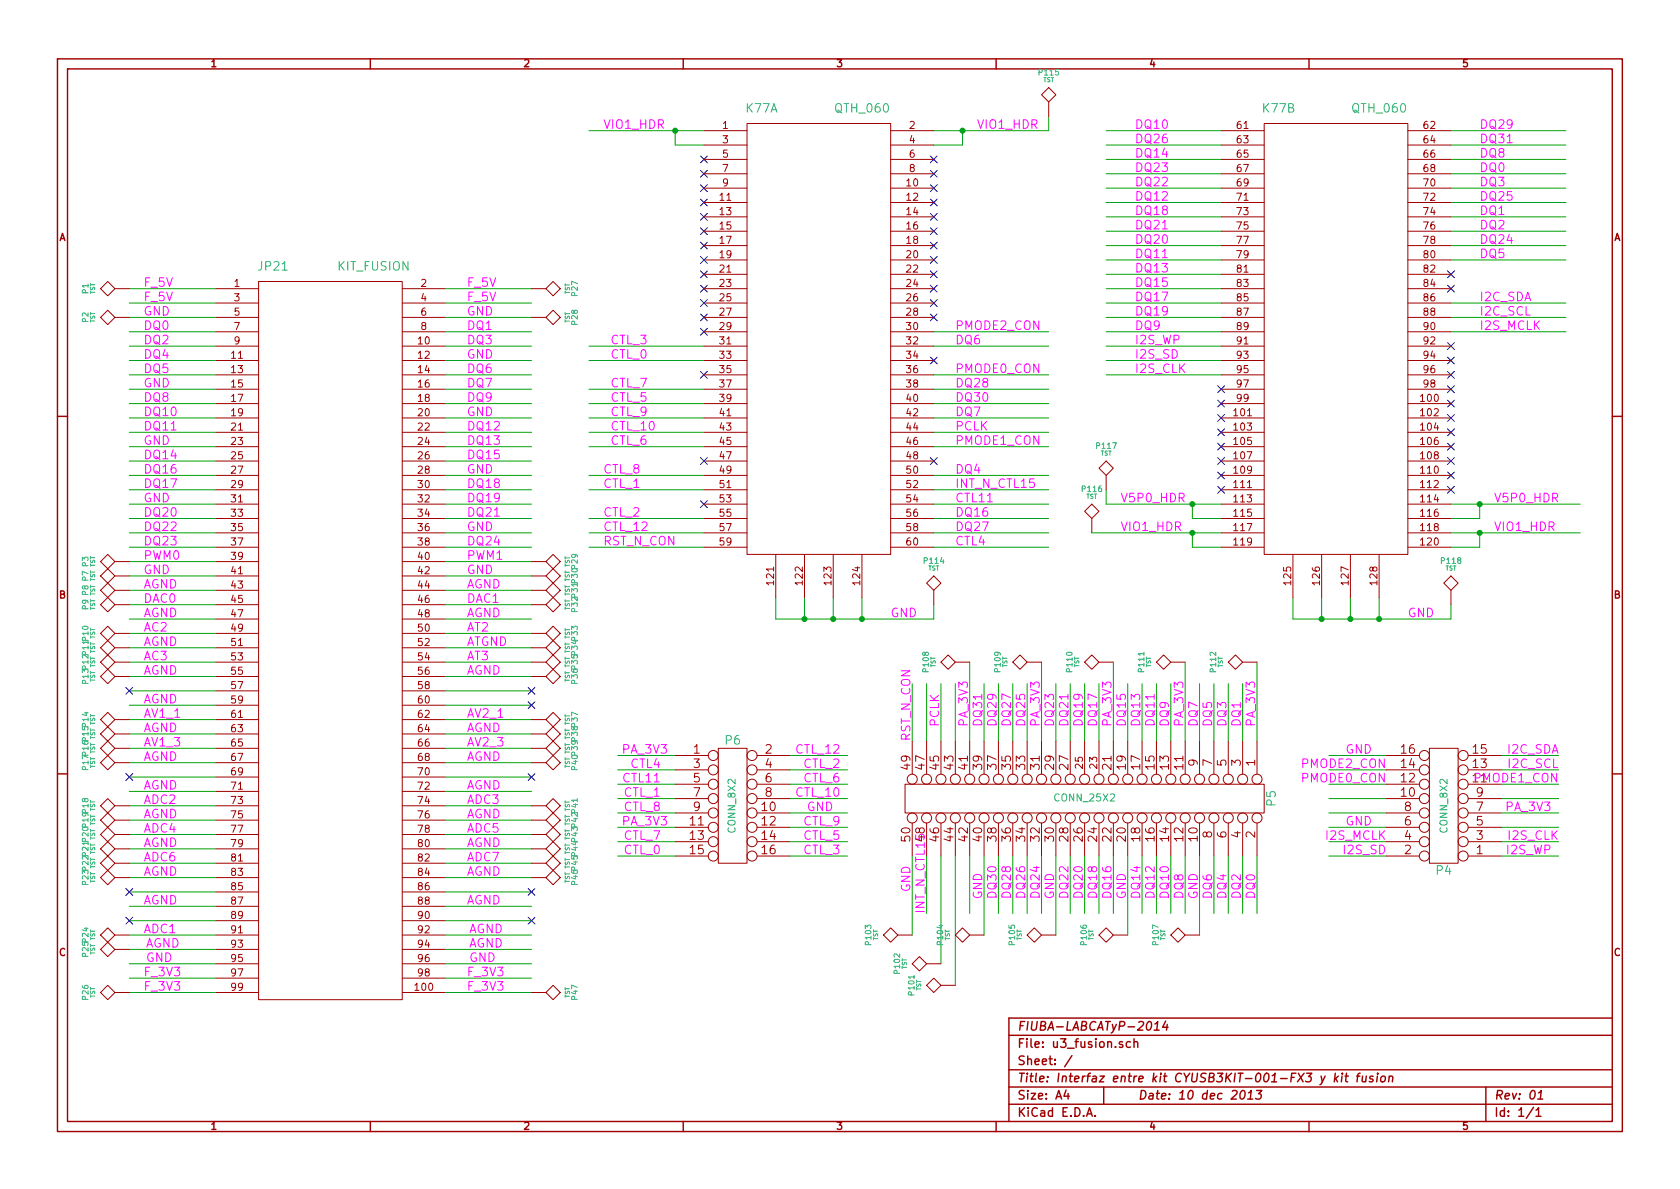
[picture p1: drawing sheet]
<svg xmlns="http://www.w3.org/2000/svg" width="297mm" height="210mm" viewBox="0 0 297 210" stroke-linecap="round" stroke-linejoin="round" font-family="sans-serif">
<defs><g id="words">
<g font-size="2.1" fill="#f0f">
<text x="106.7" y="22.9">VIO1_HDR</text>
<text x="172.7" y="22.9">VIO1_HDR</text>
<text x="200.7" y="22.9">DQ10</text>
<text x="261.6" y="22.9">DQ29</text>
<text x="200.7" y="27.9">DQ14</text>
<text x="200.7" y="25.4">DQ26</text>
<text x="261.6" y="27.9">DQ8</text>
<text x="261.6" y="25.4">DQ31</text>
<text x="200.7" y="35.6">DQ12</text>
<text x="200.7" y="33">DQ22</text>
<text x="200.7" y="30.5">DQ23</text>
<text x="261.6" y="35.6">DQ25</text>
<text x="261.6" y="33">DQ3</text>
<text x="261.6" y="30.5">DQ0</text>
<text x="200.7" y="40.6">DQ21</text>
<text x="200.7" y="38.1">DQ18</text>
<text x="261.6" y="40.6">DQ2</text>
<text x="261.6" y="38.1">DQ1</text>
<text x="200.7" y="45.7">DQ11</text>
<text x="200.7" y="43.2">DQ20</text>
<text x="261.6" y="45.7">DQ5</text>
<text x="261.6" y="43.2">DQ24</text>
<text x="25.4" y="50.8">F_5V</text>
<text x="25.4" y="53.3">F_5V</text>
<text x="82.5" y="50.8">F_5V</text>
<text x="82.5" y="53.3">F_5V</text>
<text x="200.7" y="53.3">DQ17</text>
<text x="200.7" y="50.8">DQ15</text>
<text x="200.7" y="48.3">DQ13</text>
<text x="261.6" y="53.3">I2C_SDA</text>
<text x="25.4" y="55.9">GND</text>
<text x="25.4" y="58.4">DQ0</text>
<text x="82.5" y="55.9">GND</text>
<text x="82.5" y="58.4">DQ1</text>
<text x="168.9" y="58.4">PMODE2_CON</text>
<text x="200.7" y="58.4">DQ9</text>
<text x="200.7" y="55.9">DQ19</text>
<text x="261.6" y="58.4">I2S_MCLK</text>
<text x="261.6" y="55.9">I2C_SCL</text>
<text x="25.4" y="61">DQ2</text>
<text x="25.4" y="63.5">DQ4</text>
<text x="82.5" y="63.5">GND</text>
<text x="82.5" y="61">DQ3</text>
<text x="107.9" y="63.5">CTL_0</text>
<text x="107.9" y="61">CTL_3</text>
<text x="168.9" y="61">DQ6</text>
<text x="200.7" y="63.5">I2S_SD</text>
<text x="200.7" y="61">I2S_WP</text>
<text x="25.4" y="68.6">GND</text>
<text x="25.4" y="66">DQ5</text>
<text x="25.4" y="71.1">DQ8</text>
<text x="82.5" y="66">DQ6</text>
<text x="82.5" y="68.6">DQ7</text>
<text x="82.5" y="71.1">DQ9</text>
<text x="107.9" y="68.6">CTL_7</text>
<text x="107.9" y="71.1">CTL_5</text>
<text x="168.9" y="71.1">DQ30</text>
<text x="168.9" y="68.6">DQ28</text>
<text x="168.9" y="66">PMODE0_CON</text>
<text x="200.7" y="66">I2S_CLK</text>
<text x="25.4" y="73.7">DQ10</text>
<text x="25.4" y="76.2">DQ11</text>
<text x="82.5" y="73.7">GND</text>
<text x="82.5" y="76.2">DQ12</text>
<text x="107.9" y="76.2">CTL_10</text>
<text x="107.9" y="73.7">CTL_9</text>
<text x="168.9" y="76.2">PCLK</text>
<text x="168.9" y="73.7">DQ7</text>
<text x="25.4" y="78.7">GND</text>
<text x="25.4" y="81.3">DQ14</text>
<text x="25.4" y="83.8">DQ16</text>
<text x="82.5" y="83.8">GND</text>
<text x="82.5" y="78.7">DQ13</text>
<text x="82.5" y="81.3">DQ15</text>
<text x="106.7" y="83.8">CTL_8</text>
<text x="107.9" y="78.7">CTL_6</text>
<text x="168.9" y="83.8">DQ4</text>
<text x="168.9" y="78.7">PMODE1_CON</text>
<text x="25.4" y="88.9">GND</text>
<text x="25.4" y="86.4">DQ17</text>
<text x="82.5" y="86.4">DQ18</text>
<text x="82.5" y="88.9">DQ19</text>
<text x="106.7" y="86.4">CTL_1</text>
<text x="168.9" y="88.9">CTL11</text>
<text x="168.9" y="86.4">INT_N_CTL15</text>
<text x="198.1" y="88.9">V5P0_HDR</text>
<text x="264.2" y="88.9">V5P0_HDR</text>
<text x="25.4" y="91.4">DQ20</text>
<text x="25.4" y="94">DQ22</text>
<text x="82.5" y="94">GND</text>
<text x="82.5" y="91.4">DQ21</text>
<text x="106.7" y="91.4">CTL_2</text>
<text x="106.7" y="94">CTL_12</text>
<text x="168.9" y="94">DQ27</text>
<text x="168.9" y="91.4">DQ16</text>
<text x="198.1" y="94">VIO1_HDR</text>
<text x="264.2" y="94">VIO1_HDR</text>
<text x="25.4" y="101.6">GND</text>
<text x="25.4" y="96.5">DQ23</text>
<text x="25.4" y="99.1">PWM0</text>
<text x="82.5" y="101.6">GND</text>
<text x="82.5" y="96.5">DQ24</text>
<text x="82.5" y="99.1">PWM1</text>
<text x="106.7" y="96.5">RST_N_CON</text>
<text x="168.9" y="96.5">CTL4</text>
<text x="25.4" y="104.1">AGND</text>
<text x="25.4" y="106.7">DAC0</text>
<text x="82.5" y="104.1">AGND</text>
<text x="82.5" y="106.7">DAC1</text>
<text x="25.4" y="109.2">AGND</text>
<text x="25.4" y="111.8">AC2</text>
<text x="82.5" y="109.2">AGND</text>
<text x="82.5" y="111.8">AT2</text>
<text x="157.5" y="109.2">GND</text>
<text x="248.9" y="109.2">GND</text>
<text x="25.4" y="114.3">AGND</text>
<text x="25.4" y="119.4">AGND</text>
<text x="25.4" y="116.8">AC3</text>
<text x="82.5" y="119.4">AGND</text>
<text x="82.5" y="116.8">AT3</text>
<text x="82.5" y="114.3">ATGND</text>
<text x="25.4" y="124.5">AGND</text>
<text x="25.4" y="129.5">AGND</text>
<text x="25.4" y="127">AV1_1</text>
<text x="82.5" y="129.5">AGND</text>
<text x="82.5" y="127">AV2_1</text>
<text x="161" y="131.1" transform="rotate(-90 161 131.1)">RST_N_CON</text>
<text x="166.1" y="128.5" transform="rotate(-90 166.1 128.5)">PCLK</text>
<text x="171.2" y="128.5" transform="rotate(-90 171.2 128.5)">PA_3V3</text>
<text x="173.7" y="128.5" transform="rotate(-90 173.7 128.5)">DQ31</text>
<text x="176.3" y="128.5" transform="rotate(-90 176.3 128.5)">DQ29</text>
<text x="178.8" y="128.5" transform="rotate(-90 178.8 128.5)">DQ27</text>
<text x="181.4" y="128.5" transform="rotate(-90 181.4 128.5)">DQ25</text>
<text x="183.9" y="128.5" transform="rotate(-90 183.9 128.5)">PA_3V3</text>
<text x="186.4" y="128.5" transform="rotate(-90 186.4 128.5)">DQ23</text>
<text x="189" y="128.5" transform="rotate(-90 189 128.5)">DQ21</text>
<text x="191.5" y="128.5" transform="rotate(-90 191.5 128.5)">DQ19</text>
<text x="194.1" y="128.5" transform="rotate(-90 194.1 128.5)">DQ17</text>
<text x="196.6" y="128.5" transform="rotate(-90 196.6 128.5)">PA_3V3</text>
<text x="199.1" y="128.5" transform="rotate(-90 199.1 128.5)">DQ15</text>
<text x="201.7" y="128.5" transform="rotate(-90 201.7 128.5)">DQ13</text>
<text x="204.2" y="128.5" transform="rotate(-90 204.2 128.5)">DQ11</text>
<text x="206.8" y="128.5" transform="rotate(-90 206.8 128.5)">DQ9</text>
<text x="209.3" y="128.5" transform="rotate(-90 209.3 128.5)">PA_3V3</text>
<text x="211.8" y="128.5" transform="rotate(-90 211.8 128.5)">DQ7</text>
<text x="214.4" y="128.5" transform="rotate(-90 214.4 128.5)">DQ5</text>
<text x="216.9" y="128.5" transform="rotate(-90 216.9 128.5)">DQ3</text>
<text x="219.5" y="128.5" transform="rotate(-90 219.5 128.5)">DQ1</text>
<text x="222" y="128.5" transform="rotate(-90 222 128.5)">PA_3V3</text>
<text x="25.4" y="134.6">AGND</text>
<text x="25.4" y="132.1">AV1_3</text>
<text x="82.5" y="134.6">AGND</text>
<text x="82.5" y="132.1">AV2_3</text>
<text x="110.2" y="133.3">PA_3V3</text>
<text x="111.5" y="135.9">CTL4</text>
<text x="140.9" y="133.3">CTL_12</text>
<text x="142.1" y="135.9">CTL_2</text>
<text x="230.3" y="135.9">PMODE2_CON</text>
<text x="237.8" y="133.3">GND</text>
<text x="266.6" y="133.3">I2C_SDA</text>
<text x="266.9" y="135.9">I2C_SCL</text>
<text x="25.4" y="139.7">AGND</text>
<text x="25.4" y="142.2">ADC2</text>
<text x="82.5" y="139.7">AGND</text>
<text x="82.5" y="142.2">ADC3</text>
<text x="110.4" y="138.4">CTL11</text>
<text x="110.4" y="141">CTL_1</text>
<text x="110.4" y="143.5">CTL_8</text>
<text x="140.9" y="141">CTL_10</text>
<text x="142.1" y="138.4">CTL_6</text>
<text x="142.6" y="143.5">GND</text>
<text x="230.3" y="138.4">PMODE0_CON</text>
<text x="260.5" y="138.4">11</text>
<text x="260.7" y="138.4">PMODE1_CON</text>
<text x="266.4" y="143.5">PA_3V3</text>
<text x="25.4" y="149.9">AGND</text>
<text x="25.4" y="144.8">AGND</text>
<text x="25.4" y="147.3">ADC4</text>
<text x="82.5" y="149.9">AGND</text>
<text x="82.5" y="144.8">AGND</text>
<text x="82.5" y="147.3">ADC5</text>
<text x="110.2" y="146">PA_3V3</text>
<text x="110.4" y="148.6">CTL_7</text>
<text x="142.1" y="146">CTL_9</text>
<text x="142.1" y="148.6">CTL_5</text>
<text x="234.6" y="148.6">I2S_MCLK</text>
<text x="237.8" y="146">GND</text>
<text x="266.9" y="148.6">I2S_CLK</text>
<text x="25.4" y="154.9">AGND</text>
<text x="25.4" y="152.4">ADC6</text>
<text x="82.5" y="154.9">AGND</text>
<text x="82.5" y="152.4">ADC7</text>
<text x="110.4" y="151.1">CTL_0</text>
<text x="142.1" y="151.1">CTL_3</text>
<text x="237.8" y="151.1">I2S_SD</text>
<text x="266.5" y="151.1">I2S_WP</text>
<text x="25.4" y="160">AGND</text>
<text x="82.5" y="160">AGND</text>
<text x="161" y="157.7" transform="rotate(-90 161 157.7)">GND</text>
<text x="173.7" y="159" transform="rotate(-90 173.7 159)">GND</text>
<text x="176.3" y="159" transform="rotate(-90 176.3 159)">DQ30</text>
<text x="178.8" y="159" transform="rotate(-90 178.8 159)">DQ28</text>
<text x="181.4" y="159" transform="rotate(-90 181.4 159)">DQ26</text>
<text x="183.9" y="159" transform="rotate(-90 183.9 159)">DQ24</text>
<text x="186.4" y="159" transform="rotate(-90 186.4 159)">GND</text>
<text x="189" y="159" transform="rotate(-90 189 159)">DQ22</text>
<text x="191.5" y="159" transform="rotate(-90 191.5 159)">DQ20</text>
<text x="194.1" y="159" transform="rotate(-90 194.1 159)">DQ18</text>
<text x="196.6" y="159" transform="rotate(-90 196.6 159)">DQ16</text>
<text x="199.1" y="159" transform="rotate(-90 199.1 159)">GND</text>
<text x="201.7" y="159" transform="rotate(-90 201.7 159)">DQ14</text>
<text x="204.2" y="159" transform="rotate(-90 204.2 159)">DQ12</text>
<text x="206.8" y="159" transform="rotate(-90 206.8 159)">DQ10</text>
<text x="209.3" y="159" transform="rotate(-90 209.3 159)">DQ8</text>
<text x="211.8" y="159" transform="rotate(-90 211.8 159)">GND</text>
<text x="214.4" y="159" transform="rotate(-90 214.4 159)">DQ6</text>
<text x="216.9" y="159" transform="rotate(-90 216.9 159)">DQ4</text>
<text x="219.5" y="159" transform="rotate(-90 219.5 159)">DQ2</text>
<text x="222" y="159" transform="rotate(-90 222 159)">DQ0</text>
<text x="25.4" y="165.1">ADC1</text>
<text x="25.5" y="167.6">AGND</text>
<text x="82.7" y="167.6">AGND</text>
<text x="82.7" y="165.1">AGND</text>
<text x="25.4" y="172.7">F_3V3</text>
<text x="25.8" y="170.2">GND</text>
<text x="82.5" y="172.7">F_3V3</text>
<text x="82.9" y="170.2">GND</text>
<text x="25.4" y="175.3">F_3V3</text>
<text x="82.5" y="175.3">F_3V3</text>
</g>
<g font-size="2.1" fill="#00a0a0">
<text x="131.9" y="20">K77A</text>
<text x="147.8" y="20">QTH_060</text>
<text x="223.3" y="20">K77B</text>
<text x="239.2" y="20">QTH_060</text>
<text x="45.8" y="47.9">JP21</text>
<text x="59.7" y="47.9">KIT_FUSION</text>
<text x="128.2" y="131.7">P6</text>
<text x="225.6" y="142.5" transform="rotate(-90 225.6 142.5)">P5</text>
<text x="253.9" y="154.8">P4</text>
</g>
<g font-size="2.1" fill="#a00000">
<text x="122.6" y="133.3">1</text>
<text x="122.6" y="135.9">3</text>
<text x="135.3" y="133.3">2</text>
<text x="135.3" y="135.9">4</text>
<text x="161" y="136" transform="rotate(-90 161 136)">49</text>
<text x="163.6" y="136" transform="rotate(-90 163.6 136)">47</text>
<text x="166.1" y="136" transform="rotate(-90 166.1 136)">45</text>
<text x="168.7" y="136" transform="rotate(-90 168.7 136)">43</text>
<text x="171.2" y="136" transform="rotate(-90 171.2 136)">41</text>
<text x="173.7" y="136" transform="rotate(-90 173.7 136)">39</text>
<text x="176.3" y="136" transform="rotate(-90 176.3 136)">37</text>
<text x="178.8" y="136" transform="rotate(-90 178.8 136)">35</text>
<text x="181.4" y="136" transform="rotate(-90 181.4 136)">33</text>
<text x="183.9" y="136" transform="rotate(-90 183.9 136)">31</text>
<text x="186.4" y="136" transform="rotate(-90 186.4 136)">29</text>
<text x="189" y="136" transform="rotate(-90 189 136)">27</text>
<text x="196.6" y="136" transform="rotate(-90 196.6 136)">21</text>
<text x="199.1" y="136" transform="rotate(-90 199.1 136)">19</text>
<text x="201.7" y="136" transform="rotate(-90 201.7 136)">17</text>
<text x="204.2" y="136" transform="rotate(-90 204.2 136)">15</text>
<text x="206.8" y="136" transform="rotate(-90 206.8 136)">13</text>
<text x="209.3" y="136" transform="rotate(-90 209.3 136)">11</text>
<text x="211.8" y="135.5" transform="rotate(-90 211.8 135.5)">9</text>
<text x="214.4" y="135.5" transform="rotate(-90 214.4 135.5)">7</text>
<text x="216.9" y="135.5" transform="rotate(-90 216.9 135.5)">5</text>
<text x="219.5" y="135.5" transform="rotate(-90 219.5 135.5)">3</text>
<text x="222" y="135.5" transform="rotate(-90 222 135.5)">1</text>
<text x="247.8" y="135.9">14</text>
<text x="247.8" y="133.3">16</text>
<text x="260.5" y="135.9">13</text>
<text x="260.5" y="133.3">15</text>
<text x="122.6" y="138.4">5</text>
<text x="122.6" y="141">7</text>
<text x="122.6" y="143.5">9</text>
<text x="134.7" y="143.5">10</text>
<text x="135.3" y="138.4">6</text>
<text x="135.3" y="141">8</text>
<text x="247.8" y="141">10</text>
<text x="247.8" y="138.4">12</text>
<text x="248.3" y="143.5">8</text>
<text x="261" y="143.5">7</text>
<text x="261" y="141">9</text>
<text x="122" y="146">11</text>
<text x="122" y="148.6">13</text>
<text x="134.7" y="146">12</text>
<text x="134.7" y="148.6">14</text>
<text x="161" y="148.7" transform="rotate(-90 161 148.7)">50</text>
<text x="166.1" y="148.7" transform="rotate(-90 166.1 148.7)">46</text>
<text x="168.7" y="148.7" transform="rotate(-90 168.7 148.7)">44</text>
<text x="171.2" y="148.7" transform="rotate(-90 171.2 148.7)">42</text>
<text x="173.7" y="148.7" transform="rotate(-90 173.7 148.7)">40</text>
<text x="176.3" y="148.7" transform="rotate(-90 176.3 148.7)">38</text>
<text x="178.8" y="148.7" transform="rotate(-90 178.8 148.7)">36</text>
<text x="181.4" y="148.7" transform="rotate(-90 181.4 148.7)">34</text>
<text x="183.9" y="148.7" transform="rotate(-90 183.9 148.7)">32</text>
<text x="186.4" y="148.7" transform="rotate(-90 186.4 148.7)">30</text>
<text x="189" y="148.7" transform="rotate(-90 189 148.7)">28</text>
<text x="191.5" y="148.7" transform="rotate(-90 191.5 148.7)">26</text>
<text x="194.1" y="148.7" transform="rotate(-90 194.1 148.7)">24</text>
<text x="196.6" y="148.7" transform="rotate(-90 196.6 148.7)">22</text>
<text x="199.1" y="148.7" transform="rotate(-90 199.1 148.7)">20</text>
<text x="201.7" y="148.7" transform="rotate(-90 201.7 148.7)">18</text>
<text x="204.2" y="148.7" transform="rotate(-90 204.2 148.7)">16</text>
<text x="206.8" y="148.7" transform="rotate(-90 206.8 148.7)">14</text>
<text x="209.3" y="148.7" transform="rotate(-90 209.3 148.7)">12</text>
<text x="211.8" y="148.7" transform="rotate(-90 211.8 148.7)">10</text>
<text x="214.4" y="148.2" transform="rotate(-90 214.4 148.2)">8</text>
<text x="216.9" y="148.2" transform="rotate(-90 216.9 148.2)">6</text>
<text x="219.5" y="148.2" transform="rotate(-90 219.5 148.2)">4</text>
<text x="222" y="148.2" transform="rotate(-90 222 148.2)">2</text>
<text x="248.3" y="148.6">4</text>
<text x="248.3" y="146">6</text>
<text x="261" y="148.6">3</text>
<text x="261" y="146">5</text>
<text x="122" y="151.1">15</text>
<text x="134.7" y="151.1">16</text>
<text x="248.3" y="151.1">2</text>
<text x="261" y="151.1">1</text>
<text x="163.6" y="161.5" transform="rotate(-90 163.6 161.5)">INT_N_CTL1548</text>
<text x="179.9" y="185.4">File: u3_fusion.sch</text>
<text x="179.9" y="182.3">FIUBA-LABCATyP-2014</text>
<text x="179.9" y="191.5">Title: Interfaz entre kit CYUSB3KIT-001-FX3 y kit fusion</text>
<text x="179.9" y="188.4">Sheet: /</text>
<text x="179.9" y="197.6">KiCad E.D.A.</text>
<text x="179.9" y="194.5">Size: A4</text>
<text x="201.2" y="194.5">Date: 10 dec 2013</text>
<text x="264.2" y="194.5">Rev: 01</text>
<text x="264.2" y="197.6">Id: 1/1</text>
</g>
<g font-size="1.8" fill="#a00000">
<text x="37.3" y="11.9">1</text>
<text x="92.7" y="11.9">2</text>
<text x="148" y="11.9">3</text>
<text x="203.3" y="11.9">4</text>
<text x="258.6" y="11.9">5</text>
<text x="127.8" y="22.9">1</text>
<text x="160.8" y="22.9">2</text>
<text x="218.7" y="22.9">61</text>
<text x="251.8" y="22.9">62</text>
<text x="127.8" y="25.4">3</text>
<text x="127.8" y="27.9">5</text>
<text x="160.8" y="25.4">4</text>
<text x="160.8" y="27.9">6</text>
<text x="218.7" y="25.4">63</text>
<text x="218.7" y="27.9">65</text>
<text x="251.8" y="25.4">64</text>
<text x="251.8" y="27.9">66</text>
<text x="127.3" y="35.6">11</text>
<text x="127.8" y="30.5">7</text>
<text x="127.8" y="33">9</text>
<text x="160.3" y="33">10</text>
<text x="160.3" y="35.6">12</text>
<text x="160.8" y="30.5">8</text>
<text x="218.7" y="35.6">71</text>
<text x="218.7" y="30.5">67</text>
<text x="218.7" y="33">69</text>
<text x="251.8" y="33">70</text>
<text x="251.8" y="35.6">72</text>
<text x="251.8" y="30.5">68</text>
<text x="127.3" y="38.1">13</text>
<text x="127.3" y="40.6">15</text>
<text x="160.3" y="38.1">14</text>
<text x="160.3" y="40.6">16</text>
<text x="218.7" y="38.1">73</text>
<text x="218.7" y="40.6">75</text>
<text x="251.8" y="38.1">74</text>
<text x="251.8" y="40.6">76</text>
<text x="10.4" y="42.7">A</text>
<text x="127.3" y="43.2">17</text>
<text x="127.3" y="45.7">19</text>
<text x="160.3" y="45.7">20</text>
<text x="160.3" y="43.2">18</text>
<text x="218.7" y="43.2">77</text>
<text x="218.7" y="45.7">79</text>
<text x="251.8" y="45.7">80</text>
<text x="251.8" y="43.2">78</text>
<text x="285.3" y="42.7">A</text>
<text x="41.4" y="50.8">1</text>
<text x="41.4" y="53.3">3</text>
<text x="74.4" y="50.8">2</text>
<text x="74.4" y="53.3">4</text>
<text x="127.3" y="48.3">21</text>
<text x="127.3" y="50.8">23</text>
<text x="127.3" y="53.3">25</text>
<text x="160.3" y="48.3">22</text>
<text x="160.3" y="50.8">24</text>
<text x="160.3" y="53.3">26</text>
<text x="218.7" y="48.3">81</text>
<text x="218.7" y="50.8">83</text>
<text x="218.7" y="53.3">85</text>
<text x="251.8" y="48.3">82</text>
<text x="251.8" y="50.8">84</text>
<text x="251.8" y="53.3">86</text>
<text x="41.4" y="55.9">5</text>
<text x="41.4" y="58.4">7</text>
<text x="74.4" y="55.9">6</text>
<text x="74.4" y="58.4">8</text>
<text x="127.3" y="55.9">27</text>
<text x="127.3" y="58.4">29</text>
<text x="160.3" y="58.4">30</text>
<text x="160.3" y="55.9">28</text>
<text x="218.7" y="55.9">87</text>
<text x="218.7" y="58.4">89</text>
<text x="251.8" y="58.4">90</text>
<text x="251.8" y="55.9">88</text>
<text x="40.9" y="63.5">11</text>
<text x="41.4" y="61">9</text>
<text x="74" y="61">10</text>
<text x="74" y="63.5">12</text>
<text x="127.3" y="61">31</text>
<text x="127.3" y="63.5">33</text>
<text x="160.3" y="61">32</text>
<text x="160.3" y="63.5">34</text>
<text x="218.7" y="61">91</text>
<text x="218.7" y="63.5">93</text>
<text x="251.8" y="61">92</text>
<text x="251.8" y="63.5">94</text>
<text x="40.9" y="66">13</text>
<text x="40.9" y="68.6">15</text>
<text x="40.9" y="71.1">17</text>
<text x="74" y="66">14</text>
<text x="74" y="68.6">16</text>
<text x="74" y="71.1">18</text>
<text x="127.3" y="66">35</text>
<text x="127.3" y="68.6">37</text>
<text x="127.3" y="71.1">39</text>
<text x="160.3" y="71.1">40</text>
<text x="160.3" y="66">36</text>
<text x="160.3" y="68.6">38</text>
<text x="218.7" y="66">95</text>
<text x="218.7" y="68.6">97</text>
<text x="218.7" y="71.1">99</text>
<text x="251.3" y="71.1">100</text>
<text x="251.8" y="66">96</text>
<text x="251.8" y="68.6">98</text>
<text x="40.9" y="76.2">21</text>
<text x="40.9" y="73.7">19</text>
<text x="74" y="73.7">20</text>
<text x="74" y="76.2">22</text>
<text x="127.3" y="73.7">41</text>
<text x="127.3" y="76.2">43</text>
<text x="160.3" y="73.7">42</text>
<text x="160.3" y="76.2">44</text>
<text x="218.2" y="73.7">101</text>
<text x="218.2" y="76.2">103</text>
<text x="251.3" y="73.7">102</text>
<text x="251.3" y="76.2">104</text>
<text x="40.9" y="78.7">23</text>
<text x="40.9" y="81.3">25</text>
<text x="40.9" y="83.8">27</text>
<text x="74" y="78.7">24</text>
<text x="74" y="81.3">26</text>
<text x="74" y="83.8">28</text>
<text x="127.3" y="78.7">45</text>
<text x="127.3" y="81.3">47</text>
<text x="127.3" y="83.8">49</text>
<text x="160.3" y="83.8">50</text>
<text x="160.3" y="78.7">46</text>
<text x="160.3" y="81.3">48</text>
<text x="218.2" y="78.7">105</text>
<text x="218.2" y="81.3">107</text>
<text x="218.2" y="83.8">109</text>
<text x="251.3" y="83.8">110</text>
<text x="251.3" y="78.7">106</text>
<text x="251.3" y="81.3">108</text>
<text x="40.9" y="88.9">31</text>
<text x="40.9" y="86.4">29</text>
<text x="74" y="86.4">30</text>
<text x="74" y="88.9">32</text>
<text x="127.3" y="86.4">51</text>
<text x="127.3" y="88.9">53</text>
<text x="160.3" y="86.4">52</text>
<text x="160.3" y="88.9">54</text>
<text x="218.2" y="86.4">111</text>
<text x="218.2" y="88.9">113</text>
<text x="251.3" y="86.4">112</text>
<text x="251.3" y="88.9">114</text>
<text x="40.9" y="91.4">33</text>
<text x="40.9" y="94">35</text>
<text x="74" y="91.4">34</text>
<text x="74" y="94">36</text>
<text x="127.3" y="91.4">55</text>
<text x="127.3" y="94">57</text>
<text x="160.3" y="91.4">56</text>
<text x="160.3" y="94">58</text>
<text x="218.2" y="91.4">115</text>
<text x="218.2" y="94">117</text>
<text x="251.3" y="91.4">116</text>
<text x="251.3" y="94">118</text>
<text x="40.9" y="101.6">41</text>
<text x="40.9" y="96.5">37</text>
<text x="40.9" y="99.1">39</text>
<text x="74" y="99.1">40</text>
<text x="74" y="101.6">42</text>
<text x="74" y="96.5">38</text>
<text x="127.3" y="96.5">59</text>
<text x="160.3" y="96.5">60</text>
<text x="218.2" y="96.5">119</text>
<text x="251.3" y="96.5">120</text>
<text x="10.4" y="105.9">B</text>
<text x="40.9" y="104.1">43</text>
<text x="40.9" y="106.7">45</text>
<text x="74" y="104.1">44</text>
<text x="74" y="106.7">46</text>
<text x="136.9" y="103.3" transform="rotate(-90 136.9 103.3)">121</text>
<text x="142" y="103.3" transform="rotate(-90 142 103.3)">122</text>
<text x="147.1" y="103.3" transform="rotate(-90 147.1 103.3)">123</text>
<text x="152.1" y="103.3" transform="rotate(-90 152.1 103.3)">124</text>
<text x="228.3" y="103.3" transform="rotate(-90 228.3 103.3)">125</text>
<text x="233.4" y="103.3" transform="rotate(-90 233.4 103.3)">126</text>
<text x="238.5" y="103.3" transform="rotate(-90 238.5 103.3)">127</text>
<text x="243.6" y="103.3" transform="rotate(-90 243.6 103.3)">128</text>
<text x="285.3" y="105.9">B</text>
<text x="40.9" y="109.2">47</text>
<text x="40.9" y="111.8">49</text>
<text x="74" y="111.8">50</text>
<text x="74" y="109.2">48</text>
<text x="40.9" y="114.3">51</text>
<text x="40.9" y="116.8">53</text>
<text x="40.9" y="119.4">55</text>
<text x="74" y="114.3">52</text>
<text x="74" y="116.8">54</text>
<text x="74" y="119.4">56</text>
<text x="40.9" y="121.9">57</text>
<text x="40.9" y="124.5">59</text>
<text x="74" y="124.5">60</text>
<text x="74" y="121.9">58</text>
<text x="40.9" y="127">61</text>
<text x="40.9" y="129.5">63</text>
<text x="74" y="127">62</text>
<text x="74" y="129.5">64</text>
<text x="40.9" y="132.1">65</text>
<text x="40.9" y="134.6">67</text>
<text x="40.9" y="137.2">69</text>
<text x="74" y="137.2">70</text>
<text x="74" y="132.1">66</text>
<text x="74" y="134.6">68</text>
<text x="191.5" y="135.8" transform="rotate(-90 191.5 135.8)">25</text>
<text x="194.1" y="135.8" transform="rotate(-90 194.1 135.8)">23</text>
<text x="40.9" y="139.7">71</text>
<text x="40.9" y="142.2">73</text>
<text x="74" y="139.7">72</text>
<text x="74" y="142.2">74</text>
<text x="40.9" y="144.8">75</text>
<text x="40.9" y="147.3">77</text>
<text x="40.9" y="149.9">79</text>
<text x="74" y="149.9">80</text>
<text x="74" y="144.8">76</text>
<text x="74" y="147.3">78</text>
<text x="40.9" y="152.4">81</text>
<text x="40.9" y="154.9">83</text>
<text x="74" y="152.4">82</text>
<text x="74" y="154.9">84</text>
<text x="40.9" y="157.5">85</text>
<text x="40.9" y="160">87</text>
<text x="74" y="157.5">86</text>
<text x="74" y="160">88</text>
<text x="40.9" y="165.1">91</text>
<text x="40.9" y="167.6">93</text>
<text x="40.9" y="162.6">89</text>
<text x="74" y="162.6">90</text>
<text x="74" y="165.1">92</text>
<text x="74" y="167.6">94</text>
<text x="10.4" y="169.1">C</text>
<text x="40.9" y="170.2">95</text>
<text x="40.9" y="172.7">97</text>
<text x="74" y="170.2">96</text>
<text x="74" y="172.7">98</text>
<text x="285.3" y="169.1">C</text>
<text x="40.9" y="175.3">99</text>
<text x="73.5" y="175.3">100</text>
<text x="37.3" y="199.8">1</text>
<text x="92.7" y="199.8">2</text>
<text x="148" y="199.8">3</text>
<text x="203.3" y="199.8">4</text>
<text x="258.6" y="199.8">5</text>
</g>
<g font-size="1.8" fill="#00a0a0">
<text x="186.6" y="141.8">CONN_25X2</text>
<text x="130.1" y="147.2" transform="rotate(-90 130.1 147.2)">CONN_8X2</text>
<text x="256" y="147.2" transform="rotate(-90 256 147.2)">CONN_8X2</text>
</g>
<g font-size="1.4" fill="#00a0a0">
<text x="183.8" y="13.4">P115</text>
<text x="15.7" y="51.9" transform="rotate(-90 15.7 51.9)">P1</text>
<text x="102.2" y="52.3" transform="rotate(-90 102.2 52.3)">P27</text>
<text x="15.7" y="57" transform="rotate(-90 15.7 57)">P2</text>
<text x="102.2" y="57.4" transform="rotate(-90 102.2 57.4)">P28</text>
<text x="193.9" y="79.4">P117</text>
<text x="191.4" y="87">P116</text>
<text x="163.4" y="99.7">P114</text>
<text x="254.9" y="99.7">P118</text>
<text x="15.7" y="107.8" transform="rotate(-90 15.7 107.8)">P9 P8 P7 P3</text>
<text x="102.2" y="108.2" transform="rotate(-90 102.2 108.2)">P32P31P30P29</text>
<text x="164.3" y="118.7" transform="rotate(-90 164.3 118.7)">P108</text>
<text x="177" y="118.7" transform="rotate(-90 177 118.7)">P109</text>
<text x="189.7" y="118.7" transform="rotate(-90 189.7 118.7)">P110</text>
<text x="202.4" y="118.7" transform="rotate(-90 202.4 118.7)">P111</text>
<text x="215.1" y="118.7" transform="rotate(-90 215.1 118.7)">P112</text>
<text x="15.7" y="120.9" transform="rotate(-90 15.7 120.9)">P13P12P11P10</text>
<text x="102.2" y="120.9" transform="rotate(-90 102.2 120.9)">P36P35P34P33</text>
<text x="15.7" y="136.1" transform="rotate(-90 15.7 136.1)">P17P16P15P14</text>
<text x="102.2" y="136.1" transform="rotate(-90 102.2 136.1)">P40P39P38P37</text>
<text x="15.7" y="156.4" transform="rotate(-90 15.7 156.4)">P23P22P21P20P19P18</text>
<text x="102.2" y="156.4" transform="rotate(-90 102.2 156.4)">P46P45P44P43P42P41</text>
<text x="154.1" y="167" transform="rotate(-90 154.1 167)">P103</text>
<text x="166.8" y="167" transform="rotate(-90 166.8 167)">P104</text>
<text x="179.5" y="167" transform="rotate(-90 179.5 167)">P105</text>
<text x="192.2" y="167" transform="rotate(-90 192.2 167)">P106</text>
<text x="204.9" y="167" transform="rotate(-90 204.9 167)">P107</text>
<text x="15.7" y="169.1" transform="rotate(-90 15.7 169.1)">P25P24</text>
<text x="159.2" y="172.1" transform="rotate(-90 159.2 172.1)">P102</text>
<text x="15.7" y="176.8" transform="rotate(-90 15.7 176.8)">P26</text>
<text x="102.2" y="176.8" transform="rotate(-90 102.2 176.8)">P47</text>
<text x="161.7" y="175.9" transform="rotate(-90 161.7 175.9)">P101</text>
</g>
<g font-size="1.1" fill="#00a0a0">
<text x="184.4" y="14.5">TST</text>
<text x="16.8" y="52" transform="rotate(-90 16.8 52)">TST</text>
<text x="100.8" y="52" transform="rotate(-90 100.8 52)">TST</text>
<text x="16.8" y="57.1" transform="rotate(-90 16.8 57.1)">TST</text>
<text x="100.8" y="57.1" transform="rotate(-90 100.8 57.1)">TST</text>
<text x="194.6" y="80.6">TST</text>
<text x="192" y="88.2">TST</text>
<text x="164.1" y="100.9">TST</text>
<text x="255.5" y="100.9">TST</text>
<text x="16.8" y="107.9" transform="rotate(-90 16.8 107.9)">TST TST TST TST</text>
<text x="100.8" y="107.9" transform="rotate(-90 100.8 107.9)">TST TST TST TST</text>
<text x="165.4" y="118.1" transform="rotate(-90 165.4 118.1)">TST</text>
<text x="178.1" y="118.1" transform="rotate(-90 178.1 118.1)">TST</text>
<text x="190.8" y="118.1" transform="rotate(-90 190.8 118.1)">TST</text>
<text x="203.5" y="118.1" transform="rotate(-90 203.5 118.1)">TST</text>
<text x="216.2" y="118.1" transform="rotate(-90 216.2 118.1)">TST</text>
<text x="16.8" y="120.6" transform="rotate(-90 16.8 120.6)">TST TST TST TST</text>
<text x="100.8" y="120.6" transform="rotate(-90 100.8 120.6)">TST TST TST TST</text>
<text x="16.8" y="135.8" transform="rotate(-90 16.8 135.8)">TST TST TST TST</text>
<text x="100.8" y="135.9" transform="rotate(-90 100.8 135.9)">TST TST TST TST</text>
<text x="16.8" y="156.2" transform="rotate(-90 16.8 156.2)">TST TST TST TST TST TST</text>
<text x="100.8" y="156.2" transform="rotate(-90 100.8 156.2)">TST TST TST TST TST TST</text>
<text x="155.3" y="166.3" transform="rotate(-90 155.3 166.3)">TST</text>
<text x="168" y="166.3" transform="rotate(-90 168 166.3)">TST</text>
<text x="180.7" y="166.3" transform="rotate(-90 180.7 166.3)">TST</text>
<text x="193.4" y="166.3" transform="rotate(-90 193.4 166.3)">TST</text>
<text x="206.1" y="166.3" transform="rotate(-90 206.1 166.3)">TST</text>
<text x="16.8" y="168.9" transform="rotate(-90 16.8 168.9)">TST TST</text>
<text x="160.4" y="171.4" transform="rotate(-90 160.4 171.4)">TST</text>
<text x="16.8" y="176.5" transform="rotate(-90 16.8 176.5)">TST</text>
<text x="100.8" y="176.5" transform="rotate(-90 100.8 176.5)">TST</text>
<text x="162.9" y="175.2" transform="rotate(-90 162.9 175.2)">TST</text>
</g>
</g></defs>
<g fill="none" stroke="#a00000" stroke-width=".25">
<path d="M10.2 10.4h276.6v189.7h-276.6zM11.9 12.2h273.2v186.1h-273.2zM65.5 10.4v1.8M120.8 10.4v1.8M176.1 10.4v1.8M231.4 10.4v1.8M10.2 73.6h1.7M285.1 73.6h1.7M10.2 136.8h1.7M285.1 136.8h1.7M65.5 198.3v1.8M120.8 198.3v1.8"/>
<path d="M176.1 198.3v1.8M178.4 183.1h106.7M178.4 189.2h106.7M178.4 195.3h106.7M178.4 192.2h106.7M188.5 192.8l-.4 1h1M188.8 193.3v1.1M189.5 186.7l-1.3 1.9M192.1 197.4l.5-1.5 .5 1.5M192.3 197h.7M193.6 197.3v.1M195.1 192.2v3.1"/>
<path d="M198.5 184.3l-.4-.1-.2 .2 .1 .2 .5 .2v.3h-.6M199.9 184.3a.48 .48 0 0 0-.7 0v.8l.2 .1 .5-.1M200.5 184.3h.1a.36 .36 0 0 1 .6 .1v.8M200.5 183.7v1.5M204.1 182.2h.9M204.2 181.1l.5-.5-.2 1.6M206.1 180.6l-.5 1.1h.9M206.4 181.1l-.2 1.1M219.6 192.9l.2-.1a.88 .88 0 0 1-.3 1.6l-.2-.3a1.17 1.17 0 0 1 .3-1.2zM220.6 194.4h.9M220.7 193.3l.5-.5-.1 1.6M222.2 192.8h.9l-.6 .6 .4 .1 .1 .2v.4l-.4 .3-.6-.2"/>
<path d="M231.4 198.3v1.8M233.6 190.3l.2 1M234.3 190.3l-.7 1.4-.2 .1M236.1 189.8l-.2 1.5M236.1 190.7l.4 .6M236.6 190.3l-.6 .6M237.3 190.3l-.1 1M237.3 189.8v.1M237.8 190.3h.6M238.1 189.8l-.2 1.3 .4 .2M239.9 190.3h.5M240.5 189.8l-.4 .2-.2 1.3"/>
<path d="M240.9 190.3v.9l.3 .1 .3-.1M241.6 190.3l-.1 1M242.8 190.4l-.4-.1-.2 .3 .2 .2 .3 .1 .1 .2-.3 .2-.4-.1M243.5 190.3l-.1 1M243.6 189.8v.1M244.2 190.4l.3-.1 .4 .1v.6l-.3 .3-.5-.1zM245.6 190.4l.3-.1 .3 .1v.9M245.6 190.3l-.1 1M262.7 192.2v6.1M271.1 195.8l-1.3 2M271.6 196.3l.4-.4v1.5M271.6 197.4h.9"/>
<path d="M271.9 194.4h.9M272 193.3l.5-.5-.2 1.6M285.1 180h-106.7v18.3"/>
</g>
<g fill="none" stroke="#00a000" stroke-width=".18">
<path d="M104.1 23.1h20.4M119.4 23.1v2.5h5.1M170.2 23.1v2.5h-5.1M185.4 20.6v2.5h-20.3M195.6 23.1h20.3M195.6 25.6h20.3M195.6 28.2h20.3M195.6 30.7h20.3M195.6 38.3h20.3M195.6 33.3h20.3M195.6 35.8h20.3M256.5 23.1h20.4"/>
<path d="M256.5 25.6h20.4M256.5 28.2h20.4M256.5 30.7h20.4M256.5 38.3h20.4M256.5 33.3h20.4M256.5 35.8h20.4M22.9 58.7h15.2M22.9 56.1h15.2M22.9 53.6h15.2M22.9 51h15.2M78.7 58.7h15.3M78.7 56.1h15.3"/>
<path d="M78.7 53.6h15.3M78.7 51h15.3M165.1 58.7h20.3M195.6 58.7h20.3M195.6 40.9h20.3M195.6 43.4h20.3M195.6 46h20.3M195.6 56.1h20.3M195.6 53.6h20.3M195.6 48.5h20.3M195.6 51h20.3M256.5 58.7h20.4"/>
<path d="M256.5 40.9h20.4M256.5 43.4h20.4M256.5 46h20.4M256.5 56.1h20.4M256.5 53.6h20.4M22.9 61.2h15.2M22.9 68.8h15.2M22.9 66.3h15.2M22.9 71.4h15.2M22.9 73.9h15.2M22.9 79h15.2M22.9 76.4h15.2"/>
<path d="M22.9 63.7h15.2M78.7 61.2h15.3M78.7 68.8h15.3M78.7 66.3h15.3M78.7 71.4h15.3M78.7 73.9h15.3M78.7 79h15.3M78.7 76.4h15.3M78.7 63.7h15.3M104.1 61.2h20.4M104.1 68.8h20.4M104.1 71.4h20.4"/>
<path d="M104.1 73.9h20.4M104.1 79h20.4M104.1 76.4h20.4M104.1 63.7h20.4M165.1 61.2h20.3M165.1 68.8h20.3M165.1 66.3h20.3M165.1 71.4h20.3M165.1 73.9h20.3M165.1 79h20.3M165.1 76.4h20.3M195.6 61.2h20.3"/>
<path d="M195.6 66.3h20.3M195.6 63.7h20.3M22.9 89.1h15.2M22.9 94.2h15.2M22.9 96.8h15.2M22.9 91.7h15.2M22.9 84.1h15.2M22.9 86.6h15.2M22.9 81.5h15.2M22.9 99.3h15.2M78.7 89.1h15.3M78.7 94.2h15.3"/>
<path d="M78.7 96.8h15.3M78.7 91.7h15.3M78.7 84.1h15.3M78.7 86.6h15.3M78.7 81.5h15.3M78.7 99.3h15.3M104.1 94.2h20.4M104.1 96.8h20.4M104.1 91.7h20.4M104.1 84.1h20.4M104.1 86.6h20.4M165.1 89.1h20.3"/>
<path d="M165.1 94.2h20.3M165.1 96.8h20.3M165.1 91.7h20.3M165.1 84.1h20.3M165.1 86.6h20.3M193 94.2h22.9M195.6 86.6v2.5h20.3M210.8 89.1v2.6h5.1M210.8 94.2v2.6h5.1M256.5 89.1h22.9M256.5 94.2h22.9M261.6 94.2v2.6h-5.1"/>
<path d="M261.6 89.1v2.6h-5.1M22.9 109.5h15.2M22.9 101.8h15.2M22.9 104.4h15.2M22.9 106.9h15.2M22.9 114.5h15.2M22.9 119.6h15.2M22.9 117.1h15.2M22.9 112h15.2M78.7 109.5h15.3M78.7 101.8h15.3M78.7 104.4h15.3"/>
<path d="M78.7 106.9h15.3M78.7 114.5h15.3M78.7 119.6h15.3M78.7 117.1h15.3M78.7 112h15.3M137.2 105.7v3.8h27.9v-2.6M142.2 105.7v3.8M147.3 105.7v3.8M152.4 105.7v3.8M171.4 117.1v14M184.1 117.1v14M196.8 117.1v14"/>
<path d="M209.5 117.1v14M222.2 117.1v14M228.6 105.7v3.8h27.9v-2.6M233.7 105.7v3.8M238.8 105.7v3.8M243.8 105.7v3.8M22.9 122.2h15.2M22.9 124.7h15.2M22.9 129.8h15.2M22.9 132.3h15.2M22.9 134.9h15.2M22.9 137.4h15.2"/>
<path d="M22.9 139.9h15.2M22.9 127.2h15.2M78.7 122.2h15.3M78.7 124.7h15.3M78.7 129.8h15.3M78.7 132.3h15.3M78.7 134.9h15.3M78.7 137.4h15.3M78.7 139.9h15.3M78.7 127.2h15.3M109.2 136.1h10.2M109.2 138.7h10.2"/>
<path d="M109.2 133.6h10.2M139.7 136.1h10.2M139.7 138.7h10.2M139.7 133.6h10.2M161.3 120.9v10.2M163.8 120.9v10.2M166.4 120.9v10.2M168.9 120.9v10.2M174 120.9v10.2M176.5 120.9v10.2M179.1 120.9v10.2M181.6 120.9v10.2"/>
<path d="M186.7 120.9v10.2M189.2 120.9v10.2M191.8 120.9v10.2M194.3 120.9v10.2M199.4 120.9v10.2M201.9 120.9v10.2M204.5 120.9v10.2M207 120.9v10.2M212.1 120.9v10.2M214.6 120.9v10.2M217.2 120.9v10.2M219.7 120.9v10.2"/>
<path d="M234.9 136.1h10.2M234.9 138.7h10.2M234.9 133.6h10.2M265.4 136.1h10.2M265.4 138.7h10.2M265.4 133.6h10.2M22.9 145h15.2M22.9 150.1h15.2M22.9 152.6h15.2M22.9 155.2h15.2M22.9 157.7h15.2M22.9 142.5h15.2"/>
<path d="M22.9 147.6h15.2M78.7 145h15.3M78.7 150.1h15.3M78.7 152.6h15.3M78.7 155.2h15.3M78.7 157.7h15.3M78.7 142.5h15.3M78.7 147.6h15.3M109.2 146.3h10.2M109.2 143.8h10.2M109.2 141.2h10.2M109.2 151.4h10.2"/>
<path d="M109.2 148.8h10.2M139.7 146.3h10.2M139.7 143.8h10.2M139.7 141.2h10.2M139.7 151.4h10.2M139.7 148.8h10.2M161.3 151.4v13.9M163.8 151.4v10.1M166.4 151.4v19M168.9 151.4v22.8M171.4 151.4v10.1M174 151.4v13.9"/>
<path d="M176.5 151.4v10.1M179.1 151.4v10.1M181.6 151.4v10.1M184.1 151.4v10.1M186.7 151.4v13.9M189.2 151.4v10.1M191.8 151.4v10.1M194.3 151.4v10.1M196.8 151.4v10.1M199.4 151.4v13.9M201.9 151.4v10.1M204.5 151.4v10.1"/>
<path d="M207 151.4v10.1M209.5 151.4v10.1M212.1 151.4v13.9M214.6 151.4v10.1M217.2 151.4v10.1M219.7 151.4v10.1M222.2 151.4v10.1M234.9 146.3h10.2M234.9 143.8h10.2M234.9 141.2h10.2M234.9 151.4h10.2M234.9 148.8h10.2"/>
<path d="M265.4 146.3h10.2M265.4 143.8h10.2M265.4 141.2h10.2M265.4 151.4h10.2M265.4 148.8h10.2M22.9 175.5h15.2M22.9 160.3h15.2M22.9 162.8h15.2M22.9 167.9h15.2M22.9 170.4h15.2M22.9 173h15.2M22.9 165.3h15.2"/>
<path d="M78.7 175.5h15.3M78.7 160.3h15.3M78.7 162.8h15.3M78.7 167.9h15.3M78.7 170.4h15.3M78.7 173h15.3M78.7 165.3h15.3"/>
</g>
<g fill="#00a000" stroke="#00a000" stroke-width=".25">
<circle cx="147.3" cy="109.5" r=".41"/>
<circle cx="238.8" cy="109.5" r=".41"/>
<circle cx="210.8" cy="94.2" r=".41"/>
<circle cx="261.6" cy="89.1" r=".41"/>
<circle cx="119.4" cy="23.1" r=".41"/>
<circle cx="170.2" cy="23.1" r=".41"/>
<circle cx="261.6" cy="94.2" r=".41"/>
<circle cx="210.8" cy="89.1" r=".41"/>
<circle cx="233.7" cy="109.5" r=".41"/>
<circle cx="243.8" cy="109.5" r=".41"/>
<circle cx="152.4" cy="109.5" r=".41"/>
<circle cx="142.2" cy="109.5" r=".41"/>
</g>
<g fill="none" stroke="#a00000" stroke-width=".18">
<path d="M184.1 16.8l1.3-1.3 1.3 1.3-1.3 1.2zM185.4 18v2.6M124.5 33.3h7.6M124.5 23.1h7.6M124.5 35.8h7.6M124.5 25.6h7.6M124.5 38.3h7.6M124.5 28.2h7.6M124.5 30.7h7.6M132.1 21.8h25.4v76.2h-25.4zM157.5 33.3h7.6M157.5 23.1h7.6"/>
<path d="M157.5 35.8h7.6M157.5 25.6h7.6M157.5 38.3h7.6M157.5 28.2h7.6M157.5 30.7h7.6M215.9 33.3h7.6M215.9 23.1h7.6M215.9 35.8h7.6M215.9 25.6h7.6M215.9 38.3h7.6M215.9 28.2h7.6M215.9 30.7h7.6"/>
<path d="M223.5 21.8h25.4v76.2h-25.4zM248.9 33.3h7.6M248.9 23.1h7.6M248.9 35.8h7.6M248.9 25.6h7.6M248.9 38.3h7.6M248.9 28.2h7.6M248.9 30.7h7.6M17.8 51l1.2-1.2 1.3 1.2-1.3 1.3zM17.8 56.1l1.2-1.2 1.3 1.2-1.3 1.3zM20.3 51h2.6M20.3 56.1h2.6"/>
<path d="M38.1 58.7h7.6M38.1 51h7.6M38.1 53.6h7.6M38.1 56.1h7.6M45.7 49.8h25.4v127h-25.4zM71.1 58.7h7.6M71.1 51h7.6M71.1 53.6h7.6M71.1 56.1h7.6M94 51h2.5M94 56.1h2.5M96.5 51l1.3-1.2 1.3 1.2-1.3 1.3z"/>
<path d="M96.5 56.1l1.3-1.2 1.3 1.2-1.3 1.3zM124.5 46h7.6M124.5 58.7h7.6M124.5 48.5h7.6M124.5 51h7.6M124.5 40.9h7.6M124.5 53.6h7.6M124.5 43.4h7.6M124.5 56.1h7.6M157.5 46h7.6M157.5 58.7h7.6M157.5 48.5h7.6"/>
<path d="M157.5 51h7.6M157.5 40.9h7.6M157.5 53.6h7.6M157.5 43.4h7.6M157.5 56.1h7.6M215.9 46h7.6M215.9 58.7h7.6M215.9 48.5h7.6M215.9 51h7.6M215.9 40.9h7.6M215.9 53.6h7.6M215.9 43.4h7.6"/>
<path d="M215.9 56.1h7.6M248.9 46h7.6M248.9 58.7h7.6M248.9 48.5h7.6M248.9 51h7.6M248.9 40.9h7.6M248.9 53.6h7.6M248.9 43.4h7.6M248.9 56.1h7.6M38.1 61.2h7.6M38.1 63.7h7.6M38.1 66.3h7.6"/>
<path d="M38.1 68.8h7.6M38.1 71.4h7.6M38.1 73.9h7.6M38.1 76.4h7.6M38.1 79h7.6M71.1 61.2h7.6M71.1 63.7h7.6M71.1 66.3h7.6M71.1 68.8h7.6M71.1 71.4h7.6M71.1 73.9h7.6M71.1 76.4h7.6"/>
<path d="M71.1 79h7.6M124.5 61.2h7.6M124.5 63.7h7.6M124.5 66.3h7.6M124.5 68.8h7.6M124.5 71.4h7.6M124.5 73.9h7.6M124.5 76.4h7.6M124.5 79h7.6M157.5 61.2h7.6M157.5 63.7h7.6M157.5 66.3h7.6"/>
<path d="M157.5 68.8h7.6M157.5 71.4h7.6M157.5 73.9h7.6M157.5 76.4h7.6M157.5 79h7.6M215.9 61.2h7.6M215.9 63.7h7.6M215.9 66.3h7.6M215.9 68.8h7.6M215.9 71.4h7.6M215.9 73.9h7.6M215.9 76.4h7.6"/>
<path d="M215.9 79h7.6M248.9 61.2h7.6M248.9 63.7h7.6M248.9 66.3h7.6M248.9 68.8h7.6M248.9 71.4h7.6M248.9 73.9h7.6M248.9 76.4h7.6M248.9 79h7.6M19 98l1.3 1.3-1.3 1.3-1.2-1.3zM20.3 99.3h2.6M38.1 84.1h7.6"/>
<path d="M38.1 96.8h7.6M38.1 86.6h7.6M38.1 89.1h7.6M38.1 91.7h7.6M38.1 81.5h7.6M38.1 94.2h7.6M38.1 99.3h7.6M71.1 84.1h7.6M71.1 96.8h7.6M71.1 86.6h7.6M71.1 89.1h7.6M71.1 91.7h7.6"/>
<path d="M71.1 81.5h7.6M71.1 94.2h7.6M71.1 99.3h7.6M94 99.3h2.5M97.8 98l1.3 1.3-1.3 1.3-1.3-1.3zM124.5 84.1h7.6M124.5 96.8h7.6M124.5 86.6h7.6M124.5 89.1h7.6M124.5 91.7h7.6M124.5 81.5h7.6M124.5 94.2h7.6"/>
<path d="M137.2 98v7.7M142.2 98v7.7M147.3 98v7.7M152.4 98v7.7M157.5 84.1h7.6M157.5 96.8h7.6M157.5 86.6h7.6M157.5 89.1h7.6M157.5 91.7h7.6M157.5 81.5h7.6M157.5 94.2h7.6M191.8 90.4l1.2-1.3 1.3 1.3-1.3 1.3z"/>
<path d="M193 91.7v2.5M194.3 82.8l1.3-1.3 1.2 1.3-1.2 1.3zM195.6 84.1v2.5M215.9 84.1h7.6M215.9 96.8h7.6M215.9 86.6h7.6M215.9 89.1h7.6M215.9 91.7h7.6M215.9 81.5h7.6M215.9 94.2h7.6M228.6 98v7.7M233.7 98v7.7"/>
<path d="M238.8 98v7.7M243.8 98v7.7M248.9 84.1h7.6M248.9 96.8h7.6M248.9 86.6h7.6M248.9 89.1h7.6M248.9 91.7h7.6M248.9 81.5h7.6M248.9 94.2h7.6M19 115.8l1.3 1.3-1.3 1.3-1.2-1.3zM19 110.7l1.3 1.3-1.3 1.3-1.2-1.3zM19 105.7l1.3 1.2-1.3 1.3-1.2-1.3z"/>
<path d="M19 100.6l1.3 1.2-1.3 1.3-1.2-1.3zM19 103.1l1.3 1.3-1.3 1.3-1.2-1.3zM19 113.3l1.3 1.2-1.3 1.3-1.2-1.3zM19 118.4l1.3 1.2-1.3 1.3-1.2-1.3zM20.3 117.1h2.6M20.3 112h2.6M20.3 101.8h2.6M20.3 114.5h2.6M20.3 104.4h2.6M20.3 106.9h2.6M20.3 119.6h2.6M38.1 117.1h7.6"/>
<path d="M38.1 112h7.6M38.1 101.8h7.6M38.1 114.5h7.6M38.1 104.4h7.6M38.1 106.9h7.6M38.1 119.6h7.6M38.1 109.5h7.6M71.1 117.1h7.6M71.1 112h7.6M71.1 101.8h7.6M71.1 114.5h7.6M71.1 104.4h7.6"/>
<path d="M71.1 106.9h7.6M71.1 119.6h7.6M71.1 109.5h7.6M94 117.1h2.5M94 112h2.5M94 101.8h2.5M94 114.5h2.5M94 104.4h2.5M94 106.9h2.5M94 119.6h2.5M96.5 106.9l1.3-1.2 1.3 1.2-1.3 1.3zM96.5 112l1.3-1.3 1.3 1.3-1.3 1.3z"/>
<path d="M96.5 114.5l1.3-1.2 1.3 1.2-1.3 1.3zM96.5 119.6l1.3-1.2 1.3 1.2-1.3 1.3zM96.5 101.8l1.3-1.2 1.3 1.2-1.3 1.3zM97.8 115.8l1.3 1.3-1.3 1.3-1.3-1.3zM97.8 103.1l1.3 1.3-1.3 1.3-1.3-1.3zM163.8 103.1l1.3-1.3 1.3 1.3-1.3 1.3zM165.1 104.4v2.5M167.6 115.8l1.3 1.3-1.3 1.3-1.2-1.3zM168.9 117.1h2.5M180.3 115.8l1.3 1.3-1.3 1.3-1.2-1.3zM181.6 117.1h2.5M193 115.8l1.3 1.3-1.3 1.3-1.2-1.3z"/>
<path d="M194.3 117.1h2.5M205.7 115.8l1.3 1.3-1.3 1.3-1.2-1.3zM207 117.1h2.5M218.4 115.8l1.3 1.3-1.3 1.3-1.2-1.3zM219.7 117.1h2.5M255.3 103.1l1.2-1.3 1.3 1.3-1.3 1.3zM256.5 104.4v2.5M17.8 129.8l1.2-1.3 1.3 1.3-1.3 1.3zM17.8 134.9l1.2-1.3 1.3 1.3-1.3 1.2zM19 131.1l1.3 1.2-1.3 1.3-1.2-1.3zM19 126l1.3 1.2-1.3 1.3-1.2-1.3zM20.3 127.2h2.6"/>
<path d="M20.3 129.8h2.6M20.3 132.3h2.6M20.3 134.9h2.6M38.1 124.7h7.6M38.1 137.4h7.6M38.1 127.2h7.6M38.1 139.9h7.6M38.1 129.8h7.6M38.1 132.3h7.6M38.1 122.2h7.6M38.1 134.9h7.6M71.1 124.7h7.6"/>
<path d="M71.1 137.4h7.6M71.1 127.2h7.6M71.1 139.9h7.6M71.1 129.8h7.6M71.1 132.3h7.6M71.1 122.2h7.6M71.1 134.9h7.6M94 127.2h2.5M94 129.8h2.5M94 132.3h2.5M94 134.9h2.5M96.5 129.8l1.3-1.3 1.3 1.3-1.3 1.3z"/>
<path d="M96.5 134.9l1.3-1.3 1.3 1.3-1.3 1.2zM97.8 126l1.3 1.2-1.3 1.3-1.3-1.3zM97.8 131.1l1.3 1.2-1.3 1.3-1.3-1.3zM119.4 138.7h5.8M119.4 136.1h5.8M119.4 133.6h5.8M127 132.3h5.1v20.3h-5.1zM133.9 138.7h5.8M133.9 136.1h5.8M133.9 133.6h5.8M160 138.7h63.5v5.1h-63.5zM161.3 131.1v5.8"/>
<path d="M163.8 131.1v5.8M166.4 131.1v5.8M168.9 131.1v5.8M171.4 131.1v5.8M174 131.1v5.8M176.5 131.1v5.8M179.1 131.1v5.8M181.6 131.1v5.8M184.1 131.1v5.8M186.7 131.1v5.8M189.2 131.1v5.8M191.8 131.1v5.8"/>
<path d="M194.3 131.1v5.8M196.8 131.1v5.8M199.4 131.1v5.8M201.9 131.1v5.8M204.5 131.1v5.8M207 131.1v5.8M209.5 131.1v5.8M212.1 131.1v5.8M214.6 131.1v5.8M217.2 131.1v5.8M219.7 131.1v5.8M222.2 131.1v5.8"/>
<path d="M245.1 138.7h5.9M245.1 136.1h5.9M245.1 133.6h5.9M252.7 132.3h5.1v20.3h-5.1zM259.6 138.7h5.8M259.6 136.1h5.8M259.6 133.6h5.8M17.8 152.6l1.2-1.2 1.3 1.2-1.3 1.3zM17.8 155.2l1.2-1.3 1.3 1.3-1.3 1.3zM17.8 147.6l1.2-1.3 1.3 1.3-1.3 1.2zM19 141.2l1.3 1.3-1.3 1.3-1.2-1.3zM19 143.8l1.3 1.2-1.3 1.3-1.2-1.3z"/>
<path d="M19 148.8l1.3 1.3-1.3 1.3-1.2-1.3zM20.3 150.1h2.6M20.3 152.6h2.6M20.3 142.5h2.6M20.3 155.2h2.6M20.3 145h2.6M20.3 147.6h2.6M38.1 150.1h7.6M38.1 152.6h7.6M38.1 142.5h7.6M38.1 155.2h7.6M38.1 145h7.6"/>
<path d="M38.1 157.7h7.6M38.1 147.6h7.6M71.1 150.1h7.6M71.1 152.6h7.6M71.1 142.5h7.6M71.1 155.2h7.6M71.1 145h7.6M71.1 157.7h7.6M71.1 147.6h7.6M94 150.1h2.5M94 152.6h2.5M94 142.5h2.5"/>
<path d="M94 155.2h2.5M94 145h2.5M94 147.6h2.5M96.5 142.5l1.3-1.3 1.3 1.3-1.3 1.3zM96.5 147.6l1.3-1.3 1.3 1.3-1.3 1.2zM96.5 152.6l1.3-1.2 1.3 1.2-1.3 1.3zM96.5 155.2l1.3-1.3 1.3 1.3-1.3 1.3zM97.8 148.8l1.3 1.3-1.3 1.3-1.3-1.3zM97.8 143.8l1.3 1.2-1.3 1.3-1.3-1.3zM119.4 151.4h5.8M119.4 148.8h5.8M119.4 146.3h5.8"/>
<path d="M119.4 143.8h5.8M119.4 141.2h5.8M133.9 151.4h5.8M133.9 148.8h5.8M133.9 146.3h5.8M133.9 143.8h5.8M133.9 141.2h5.8M161.3 145.5v5.9M163.8 145.5v5.9M166.4 145.5v5.9M168.9 145.5v5.9M171.4 145.5v5.9"/>
<path d="M174 145.5v5.9M176.5 145.5v5.9M179.1 145.5v5.9M181.6 145.5v5.9M184.1 145.5v5.9M186.7 145.5v5.9M189.2 145.5v5.9M191.8 145.5v5.9M194.3 145.5v5.9M196.8 145.5v5.9M199.4 145.5v5.9M201.9 145.5v5.9"/>
<path d="M204.5 145.5v5.9M207 145.5v5.9M209.5 145.5v5.9M212.1 145.5v5.9M214.6 145.5v5.9M217.2 145.5v5.9M219.7 145.5v5.9M222.2 145.5v5.9M245.1 151.4h5.9M245.1 148.8h5.9M245.1 146.3h5.9M245.1 143.8h5.9"/>
<path d="M245.1 141.2h5.9M259.6 151.4h5.8M259.6 148.8h5.8M259.6 146.3h5.8M259.6 143.8h5.8M259.6 141.2h5.8M17.8 175.5l1.2-1.3 1.3 1.3-1.3 1.3zM19 164.1l1.3 1.2-1.3 1.3-1.2-1.3zM19 166.6l1.3 1.3-1.3 1.3-1.2-1.3zM20.3 165.3h2.6M20.3 167.9h2.6M20.3 175.5h2.6"/>
<path d="M38.1 170.4h7.6M38.1 165.3h7.6M38.1 162.8h7.6M38.1 167.9h7.6M38.1 160.3h7.6M38.1 173h7.6M38.1 175.5h7.6M71.1 170.4h7.6M71.1 165.3h7.6M71.1 162.8h7.6M71.1 167.9h7.6M71.1 160.3h7.6"/>
<path d="M71.1 173h7.6M71.1 175.5h7.6M94 175.5h2.5M96.5 175.5l1.3-1.3 1.3 1.3-1.3 1.3zM157.5 164.1l1.2 1.2-1.2 1.3-1.3-1.3zM158.7 165.3h2.6M162.6 169.2l1.2 1.2-1.2 1.3-1.3-1.3zM163.8 170.4h2.6M165.1 173l1.3 1.2-1.3 1.3-1.3-1.3zM166.4 174.2h2.5M170.2 164.1l1.2 1.2-1.2 1.3-1.3-1.3zM171.4 165.3h2.6"/>
<path d="M182.9 164.1l1.2 1.2-1.2 1.3-1.3-1.3zM184.1 165.3h2.6M195.6 164.1l1.2 1.2-1.2 1.3-1.3-1.3zM196.8 165.3h2.6M208.3 164.1l1.2 1.2-1.2 1.3-1.3-1.3zM209.5 165.3h2.6"/>
<circle cx="126.1" cy="133.6" r=".89"/>
<circle cx="126.1" cy="138.7" r=".89"/>
<circle cx="126.1" cy="136.1" r=".89"/>
<circle cx="133" cy="136.1" r=".89"/>
<circle cx="133" cy="138.7" r=".89"/>
<circle cx="133" cy="133.6" r=".89"/>
<circle cx="161.3" cy="137.8" r=".89"/>
<circle cx="163.8" cy="137.8" r=".89"/>
<circle cx="166.4" cy="137.8" r=".89"/>
<circle cx="168.9" cy="137.8" r=".89"/>
<circle cx="171.4" cy="137.8" r=".89"/>
<circle cx="174" cy="137.8" r=".89"/>
<circle cx="176.5" cy="137.8" r=".89"/>
<circle cx="179.1" cy="137.8" r=".89"/>
<circle cx="181.6" cy="137.8" r=".89"/>
<circle cx="184.1" cy="137.8" r=".89"/>
<circle cx="186.7" cy="137.8" r=".89"/>
<circle cx="189.2" cy="137.8" r=".89"/>
<circle cx="191.8" cy="137.8" r=".89"/>
<circle cx="194.3" cy="137.8" r=".89"/>
<circle cx="196.8" cy="137.8" r=".89"/>
<circle cx="199.4" cy="137.8" r=".89"/>
<circle cx="201.9" cy="137.8" r=".89"/>
<circle cx="204.5" cy="137.8" r=".89"/>
<circle cx="207" cy="137.8" r=".89"/>
<circle cx="209.5" cy="137.8" r=".89"/>
<circle cx="212.1" cy="137.8" r=".89"/>
<circle cx="214.6" cy="137.8" r=".89"/>
<circle cx="217.2" cy="137.8" r=".89"/>
<circle cx="219.7" cy="137.8" r=".89"/>
<circle cx="222.2" cy="137.8" r=".89"/>
<circle cx="251.8" cy="136.1" r=".89"/>
<circle cx="251.8" cy="138.7" r=".89"/>
<circle cx="251.8" cy="133.6" r=".89"/>
<circle cx="258.7" cy="133.6" r=".89"/>
<circle cx="258.7" cy="138.7" r=".89"/>
<circle cx="258.7" cy="136.1" r=".89"/>
<circle cx="126.1" cy="146.3" r=".89"/>
<circle cx="126.1" cy="143.8" r=".89"/>
<circle cx="126.1" cy="148.8" r=".89"/>
<circle cx="126.1" cy="141.2" r=".89"/>
<circle cx="126.1" cy="151.4" r=".89"/>
<circle cx="133" cy="148.8" r=".89"/>
<circle cx="133" cy="146.3" r=".89"/>
<circle cx="133" cy="141.2" r=".89"/>
<circle cx="133" cy="143.8" r=".89"/>
<circle cx="133" cy="151.4" r=".89"/>
<circle cx="161.3" cy="144.6" r=".89"/>
<circle cx="163.8" cy="144.6" r=".89"/>
<circle cx="166.4" cy="144.6" r=".89"/>
<circle cx="168.9" cy="144.6" r=".89"/>
<circle cx="171.4" cy="144.6" r=".89"/>
<circle cx="174" cy="144.6" r=".89"/>
<circle cx="176.5" cy="144.6" r=".89"/>
<circle cx="179.1" cy="144.6" r=".89"/>
<circle cx="181.6" cy="144.6" r=".89"/>
<circle cx="184.1" cy="144.6" r=".89"/>
<circle cx="186.7" cy="144.6" r=".89"/>
<circle cx="189.2" cy="144.6" r=".89"/>
<circle cx="191.8" cy="144.6" r=".89"/>
<circle cx="194.3" cy="144.6" r=".89"/>
<circle cx="196.8" cy="144.6" r=".89"/>
<circle cx="199.4" cy="144.6" r=".89"/>
<circle cx="201.9" cy="144.6" r=".89"/>
<circle cx="204.5" cy="144.6" r=".89"/>
<circle cx="207" cy="144.6" r=".89"/>
<circle cx="209.5" cy="144.6" r=".89"/>
<circle cx="212.1" cy="144.6" r=".89"/>
<circle cx="214.6" cy="144.6" r=".89"/>
<circle cx="217.2" cy="144.6" r=".89"/>
<circle cx="219.7" cy="144.6" r=".89"/>
<circle cx="222.2" cy="144.6" r=".89"/>
<circle cx="251.8" cy="151.4" r=".89"/>
<circle cx="251.8" cy="148.8" r=".89"/>
<circle cx="251.8" cy="146.3" r=".89"/>
<circle cx="251.8" cy="143.8" r=".89"/>
<circle cx="251.8" cy="141.2" r=".89"/>
<circle cx="258.7" cy="151.4" r=".89"/>
<circle cx="258.7" cy="141.2" r=".89"/>
<circle cx="258.7" cy="146.3" r=".89"/>
<circle cx="258.7" cy="143.8" r=".89"/>
<circle cx="258.7" cy="148.8" r=".89"/>
</g>
<g fill="none" stroke="#0000c0" stroke-width=".18">
<path d="M123.9 37.7l1.2 1.3M123.9 35.2l1.2 1.2M123.9 32.7l1.2 1.2M123.9 30.1l1.2 1.2M123.9 27.6l1.2 1.2M125.1 37.7l-1.2 1.3M125.1 35.2l-1.2 1.2M125.1 32.7l-1.2 1.2M125.1 30.1l-1.2 1.2M125.1 27.6l-1.2 1.2M164.5 30.1l1.2 1.2M164.5 32.7l1.2 1.2"/>
<path d="M164.5 35.2l1.2 1.2M164.5 37.7l1.2 1.3M164.5 27.6l1.2 1.2M165.7 30.1l-1.2 1.2M165.7 32.7l-1.2 1.2M165.7 35.2l-1.2 1.2M165.7 37.7l-1.2 1.3M165.7 27.6l-1.2 1.2M123.9 58.1l1.2 1.2M123.9 55.5l1.2 1.2M123.9 53l1.2 1.2M123.9 50.4l1.2 1.3"/>
<path d="M123.9 47.9l1.2 1.2M123.9 45.4l1.2 1.2M123.9 42.8l1.2 1.2M123.9 40.3l1.2 1.2M125.1 58.1l-1.2 1.2M125.1 55.5l-1.2 1.2M125.1 53l-1.2 1.2M125.1 50.4l-1.2 1.3M125.1 47.9l-1.2 1.2M125.1 45.4l-1.2 1.2M125.1 42.8l-1.2 1.2M125.1 40.3l-1.2 1.2"/>
<path d="M164.5 40.3l1.2 1.2M164.5 42.8l1.2 1.2M164.5 45.4l1.2 1.2M164.5 47.9l1.2 1.2M164.5 50.4l1.2 1.3M164.5 53l1.2 1.2M164.5 55.5l1.2 1.2M165.7 47.9l-1.2 1.2M165.7 40.3l-1.2 1.2M165.7 42.8l-1.2 1.2M165.7 45.4l-1.2 1.2M165.7 50.4l-1.2 1.3"/>
<path d="M165.7 53l-1.2 1.2M165.7 55.5l-1.2 1.2M255.9 50.4l1.2 1.3M255.9 47.9l1.2 1.2M257.1 50.4l-1.2 1.3M257.1 47.9l-1.2 1.2M123.9 65.7l1.2 1.2M125.1 65.7l-1.2 1.2M164.5 63.1l1.2 1.3M165.7 63.1l-1.2 1.3M215.3 78.4l1.2 1.2M215.3 75.8l1.2 1.3"/>
<path d="M215.3 73.3l1.2 1.2M215.3 70.8l1.2 1.2M215.3 68.2l1.2 1.2M216.5 78.4l-1.2 1.2M216.5 75.8l-1.2 1.3M216.5 73.3l-1.2 1.2M216.5 70.8l-1.2 1.2M216.5 68.2l-1.2 1.2M255.9 70.8l1.2 1.2M255.9 73.3l1.2 1.2M255.9 75.8l1.2 1.3M255.9 78.4l1.2 1.2"/>
<path d="M255.9 68.2l1.2 1.2M255.9 65.7l1.2 1.2M255.9 63.1l1.2 1.3M255.9 60.6l1.2 1.2M257.1 70.8l-1.2 1.2M257.1 73.3l-1.2 1.2M257.1 75.8l-1.2 1.3M257.1 78.4l-1.2 1.2M257.1 68.2l-1.2 1.2M257.1 65.7l-1.2 1.2M257.1 63.1l-1.2 1.3M257.1 60.6l-1.2 1.2"/>
<path d="M123.9 88.5l1.2 1.3M123.9 80.9l1.2 1.2M125.1 88.5l-1.2 1.3M125.1 80.9l-1.2 1.2M164.5 80.9l1.2 1.2M165.7 80.9l-1.2 1.2M215.3 83.5l1.2 1.2M215.3 80.9l1.2 1.2M215.3 86l1.2 1.2M216.5 83.5l-1.2 1.2M216.5 80.9l-1.2 1.2M216.5 86l-1.2 1.2"/>
<path d="M255.9 80.9l1.2 1.2M255.9 83.5l1.2 1.2M255.9 86l1.2 1.2M257.1 80.9l-1.2 1.2M257.1 83.5l-1.2 1.2M257.1 86l-1.2 1.2M22.3 136.8l1.2 1.2M22.3 121.6l1.2 1.2M23.5 136.8l-1.2 1.2M23.5 121.6l-1.2 1.2M93.4 136.8l1.2 1.2M93.4 121.6l1.2 1.2"/>
<path d="M93.4 124.1l1.2 1.2M94.6 121.6l-1.2 1.2M94.6 136.8l-1.2 1.2M94.6 124.1l-1.2 1.2M22.3 157.1l1.2 1.2M23.5 157.1l-1.2 1.2M93.4 157.1l1.2 1.2M94.6 157.1l-1.2 1.2M22.3 162.2l1.2 1.2M23.5 162.2l-1.2 1.2M93.4 162.2l1.2 1.2M94.6 162.2l-1.2 1.2"/>
</g>
<use href="#words"/>
</svg>
